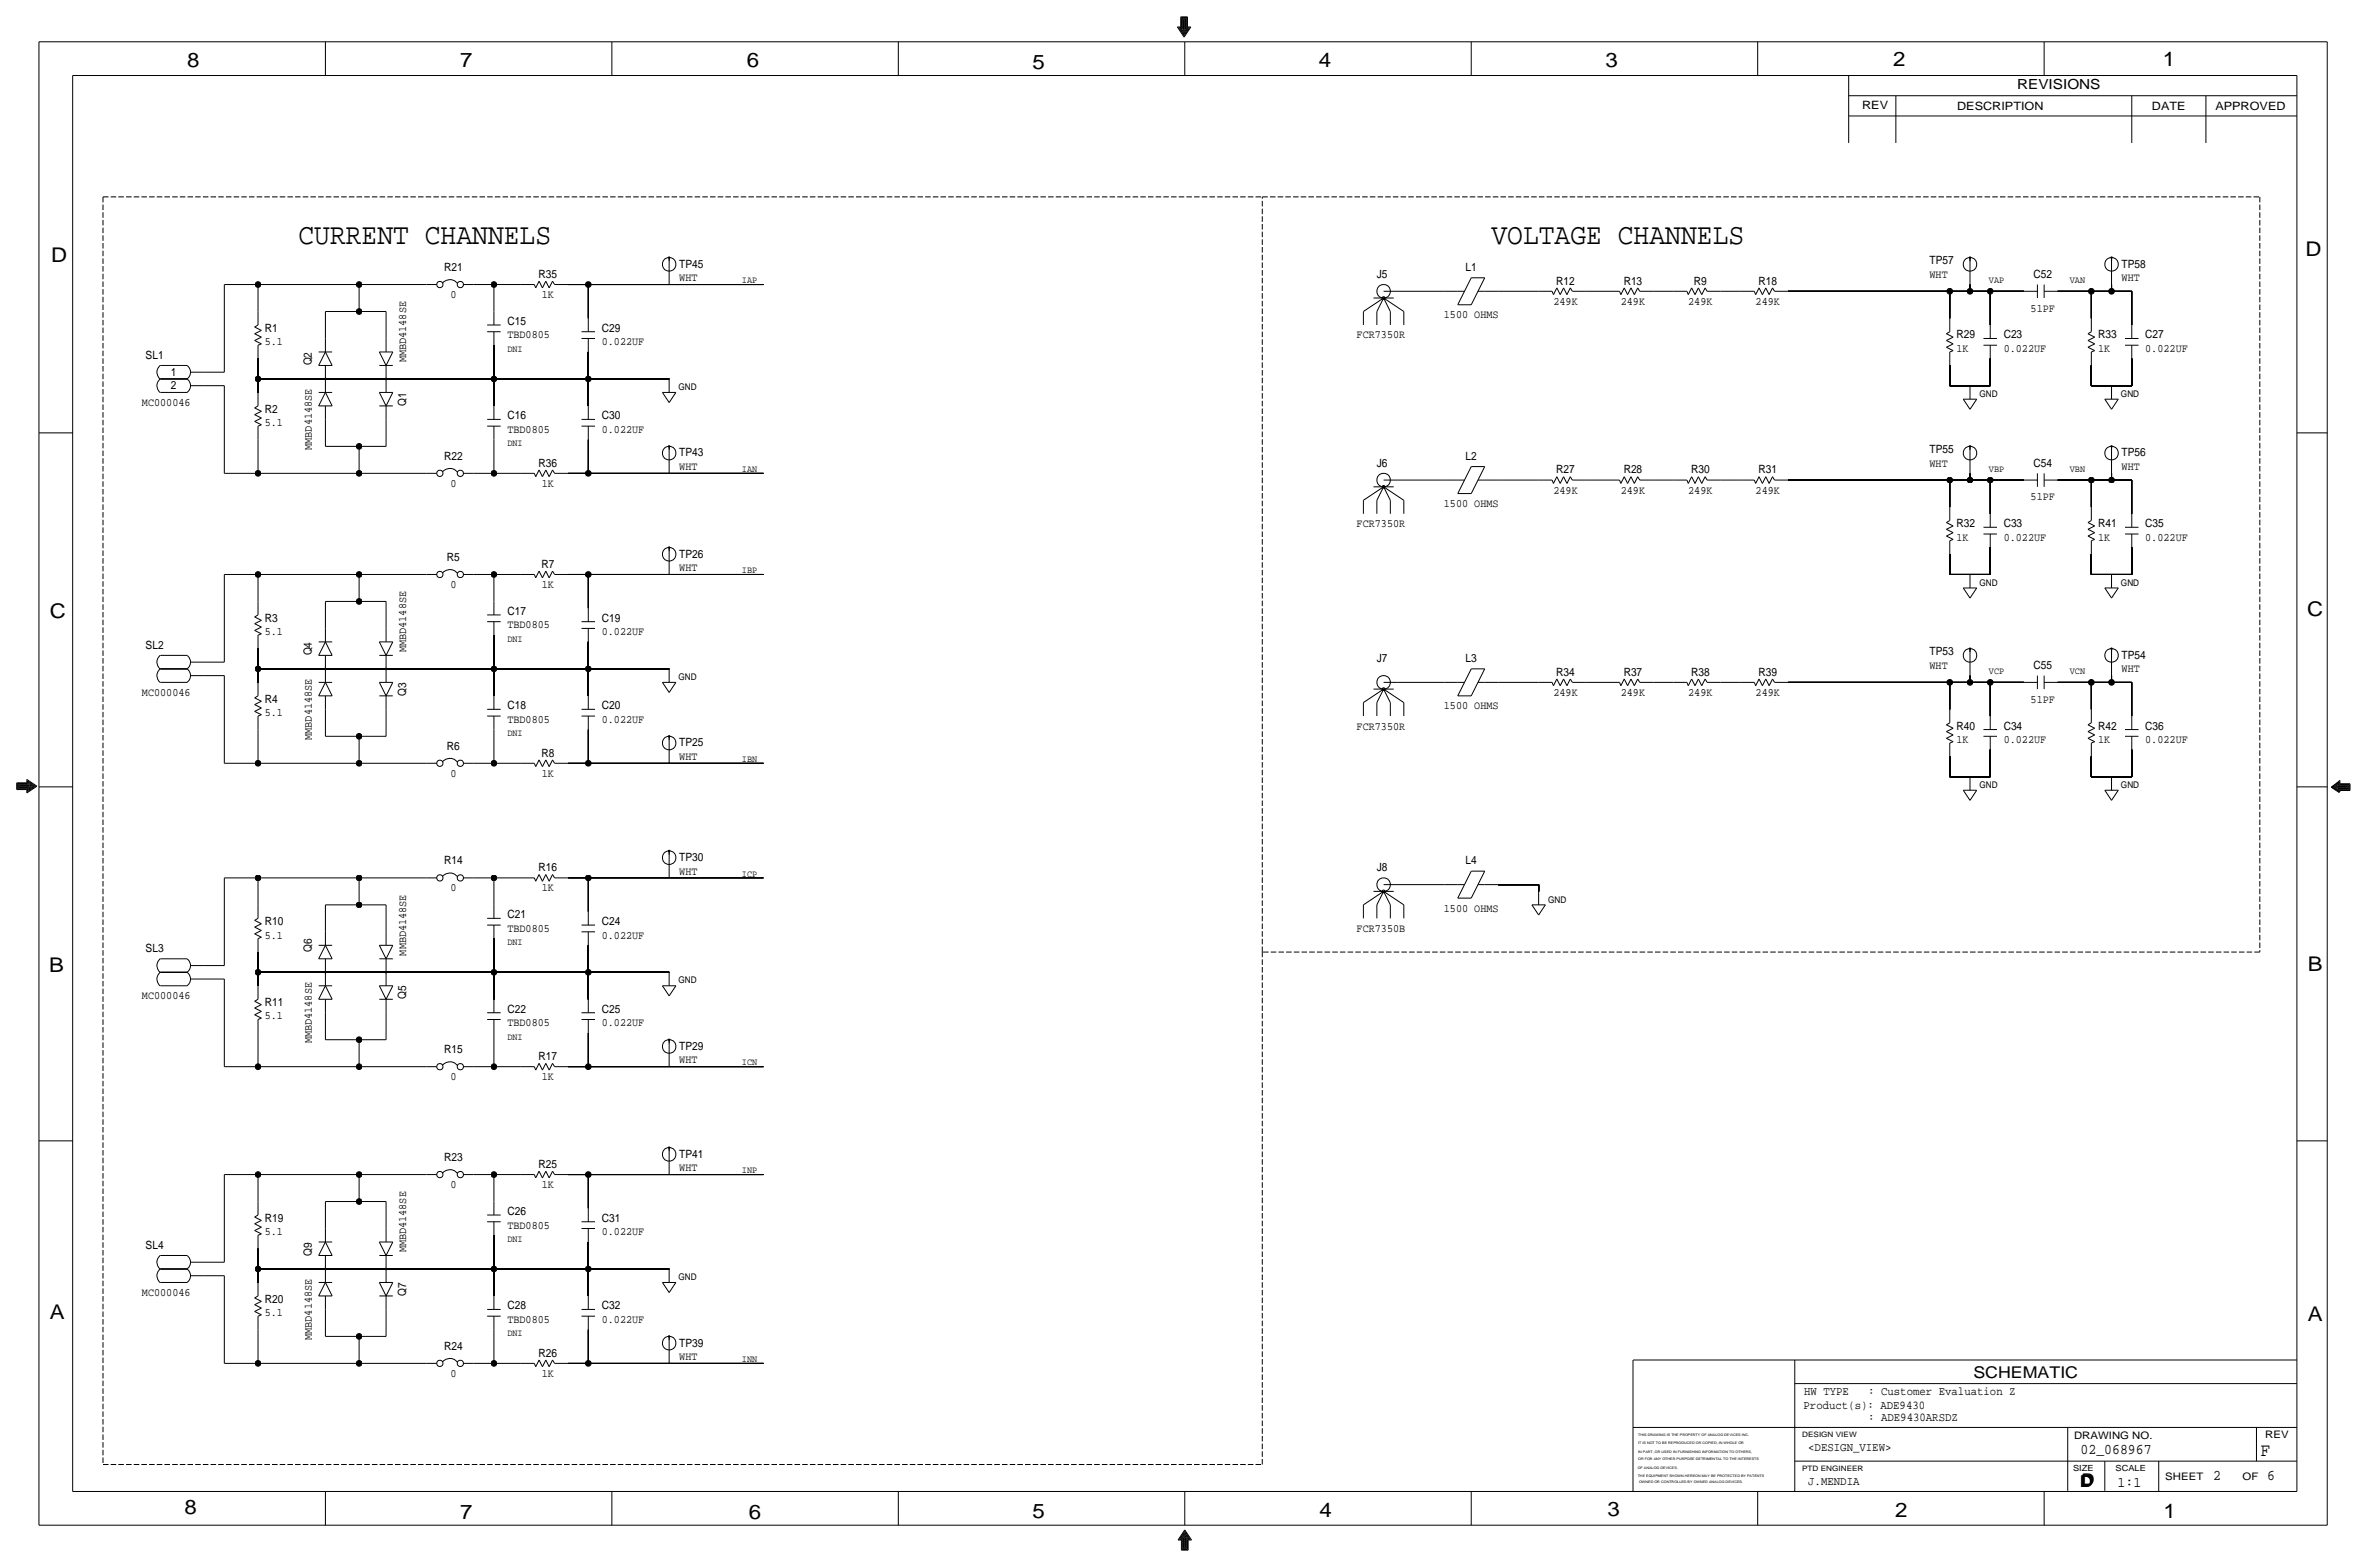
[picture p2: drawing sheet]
<svg xmlns="http://www.w3.org/2000/svg" width="892mm" height="590mm" viewBox="0 0 892 590" stroke-linecap="round" stroke-linejoin="round" font-family="sans-serif">
<defs><g id="words">
<g font-size="11.1">
<text x="112.5" y="91.9">CURRENT CHANNELS</text>
<text x="562.1" y="91.9">VOLTAGE CHANNELS</text>
</g>
<g font-size="7.6">
<text x="70.6" y="25.4">8</text>
<text x="173.4" y="25.4">7</text>
<text x="281.4" y="25.1">6</text>
<text x="389.1" y="26.2">5</text>
<text x="497" y="25.4">4</text>
<text x="605" y="25.1">3</text>
<text x="713.4" y="24.9">2</text>
<text x="815" y="24.9">1</text>
<text x="19.3" y="98.8">D</text>
<text x="868.9" y="96.5">D</text>
<text x="18.7" y="232.7">C</text>
<text x="869.4" y="232.2">C</text>
<text x="869.6" y="365.8">B</text>
<text x="18.5" y="366">B</text>
<text x="18.7" y="496.8">A</text>
<text x="869.6" y="497.6">A</text>
<text x="69.5" y="570.5">8</text>
<text x="173.4" y="572.3">7</text>
<text x="282.1" y="572.3">6</text>
<text x="389.1" y="571.8">5</text>
<text x="497.3" y="571.5">4</text>
<text x="605.7" y="571.2">3</text>
<text x="714.2" y="571.5">2</text>
<text x="815.3" y="572">1</text>
</g>
<text font-size="7" x="851.9" y="548.4">F</text>
<g font-size="6.1">
<text x="743.7" y="518.9">SCHEMATIC</text>
<text x="783.8" y="560.3">D</text>
<text x="784.3" y="559.8">D</text>
</g>
<g font-size="5.6">
<text x="784" y="547.9">02_068967</text>
<text x="834.1" y="557.5">2</text>
<text x="854.4" y="557.5">6</text>
<text x="798" y="560.1">1:1</text>
</g>
<text font-size="5.2" x="760.2" y="33.5">REVISIONS</text>
<g font-size="4.5">
<text x="679.9" y="525.5">HW TYPE</text>
<text x="704" y="525.5">: Customer Evaluation Z</text>
<text x="679.7" y="530.9">Product(s): ADE9430</text>
<text x="704" y="535.2">: ADE9430ARSDZ</text>
<text x="681.4" y="546.6">&lt;DESIGN_VIEW&gt;</text>
<text x="681.4" y="559.3">J.MENDIA</text>
</g>
<g font-size="4.3">
<text x="701.8" y="41.1">REV</text>
<text x="737.6" y="41.4">DESCRIPTION</text>
<text x="811" y="41.4">DATE</text>
<text x="834.8" y="41.4">APPROVED</text>
<text x="256" y="100.8">TP45</text>
<text x="727.2" y="99.6">TP57</text>
<text x="799.5" y="100.8">TP58</text>
<text x="167.4" y="102.1">R21</text>
<text x="202.9" y="104.6">R35</text>
<text x="256" y="105.9">WHT</text>
<text x="518.9" y="104.6">J5</text>
<text x="552.3" y="102.1">L1</text>
<text x="586.5" y="107.2">R12</text>
<text x="611.9" y="107.2">R13</text>
<text x="638.3" y="107.2">R9</text>
<text x="662.7" y="107.2">R18</text>
<text x="727.2" y="104.6">WHT</text>
<text x="766.3" y="104.6">C52</text>
<text x="799.5" y="105.9">WHT</text>
<text x="169.7" y="112.3">0</text>
<text x="204.2" y="112.3">1K</text>
<text x="544.1" y="119.9">1500 OHMS</text>
<text x="585.4" y="114.8">249K</text>
<text x="610.8" y="114.8">249K</text>
<text x="636.2" y="114.8">249K</text>
<text x="661.6" y="114.8">249K</text>
<text x="765.2" y="117.3">51PF</text>
<text x="99.8" y="125">R1</text>
<text x="191.2" y="122.4">C15</text>
<text x="226.8" y="125">C29</text>
<text x="99.8" y="130">5.1</text>
<text x="191.2" y="127.5">TBD0805</text>
<text x="226.8" y="130">0.022UF</text>
<text x="511.3" y="127.5">FCR7350R</text>
<text x="737.3" y="127.5">R29</text>
<text x="755.1" y="127.5">C23</text>
<text x="790.7" y="127.5">R33</text>
<text x="808.4" y="127.5">C27</text>
<text x="54.9" y="135.1">SL1</text>
<text x="117.6" y="137.7" transform="rotate(-90 117.6 137.7)">Q2</text>
<text x="153.1" y="136.4" transform="rotate(-90 153.1 136.4)">MMBD4148SE</text>
<text x="737.3" y="132.6">1K</text>
<text x="755.1" y="132.6">0.022UF</text>
<text x="790.7" y="132.6">1K</text>
<text x="808.4" y="132.6">0.022UF</text>
<text x="64.4" y="141.5">1</text>
<text x="64.4" y="146.6">2</text>
<text x="53.5" y="152.9">MC000046</text>
<text x="99.8" y="155.4">R2</text>
<text x="153.1" y="152.9" transform="rotate(-90 153.1 152.9)">Q1</text>
<text x="99.8" y="160.5">5.1</text>
<text x="191.2" y="158">C16</text>
<text x="226.8" y="158">C30</text>
<text x="191.2" y="163.1">TBD0805</text>
<text x="226.8" y="163.1">0.022UF</text>
<text x="117.6" y="169.5" transform="rotate(-90 117.6 169.5)">MMBD4148SE</text>
<text x="167.4" y="173.2">R22</text>
<text x="256" y="172">TP43</text>
<text x="552.3" y="173.2">L2</text>
<text x="727.2" y="170.7">TP55</text>
<text x="799.5" y="172">TP56</text>
<text x="202.9" y="175.8">R36</text>
<text x="256" y="177">WHT</text>
<text x="518.9" y="175.8">J6</text>
<text x="586.5" y="178.3">R27</text>
<text x="611.9" y="178.3">R28</text>
<text x="637.3" y="178.3">R30</text>
<text x="662.7" y="178.3">R31</text>
<text x="727.2" y="175.8">WHT</text>
<text x="766.3" y="175.8">C54</text>
<text x="799.5" y="177">WHT</text>
<text x="169.7" y="183.4">0</text>
<text x="204.2" y="183.4">1K</text>
<text x="585.4" y="185.9">249K</text>
<text x="610.8" y="185.9">249K</text>
<text x="636.2" y="185.9">249K</text>
<text x="661.6" y="185.9">249K</text>
<text x="544.1" y="191">1500 OHMS</text>
<text x="765.2" y="188.5">51PF</text>
<text x="511.3" y="198.6">FCR7350R</text>
<text x="737.3" y="203.7">1K</text>
<text x="737.3" y="198.6">R32</text>
<text x="755.1" y="203.7">0.022UF</text>
<text x="755.1" y="198.6">C33</text>
<text x="790.7" y="203.7">1K</text>
<text x="790.7" y="198.6">R41</text>
<text x="808.4" y="203.7">0.022UF</text>
<text x="808.4" y="198.6">C35</text>
<text x="168.4" y="211.3">R5</text>
<text x="204" y="213.9">R7</text>
<text x="256" y="215.1">WHT</text>
<text x="256" y="210.1">TP26</text>
<text x="169.7" y="221.5">0</text>
<text x="204.2" y="221.5">1K</text>
<text x="191.2" y="231.6">C17</text>
<text x="99.8" y="234.2">R3</text>
<text x="99.8" y="239.3">5.1</text>
<text x="191.2" y="236.7">TBD0805</text>
<text x="226.8" y="239.3">0.022UF</text>
<text x="226.8" y="234.2">C19</text>
<text x="54.9" y="244.3">SL2</text>
<text x="153.1" y="245.7" transform="rotate(-90 153.1 245.7)">MMBD4148SE</text>
<text x="117.6" y="246.9" transform="rotate(-90 117.6 246.9)">Q4</text>
<text x="518.9" y="249.4">J7</text>
<text x="552.3" y="249.4">L3</text>
<text x="727.2" y="252">WHT</text>
<text x="727.2" y="246.9">TP53</text>
<text x="766.3" y="252">C55</text>
<text x="799.5" y="248.2">TP54</text>
<text x="586.5" y="254.5">R34</text>
<text x="611.9" y="254.5">R37</text>
<text x="637.3" y="254.5">R38</text>
<text x="662.7" y="254.5">R39</text>
<text x="799.5" y="253.2">WHT</text>
<text x="53.5" y="262.1">MC000046</text>
<text x="153.1" y="262.1" transform="rotate(-90 153.1 262.1)">Q3</text>
<text x="585.4" y="262.1">249K</text>
<text x="610.8" y="262.1">249K</text>
<text x="636.2" y="262.1">249K</text>
<text x="661.6" y="262.1">249K</text>
<text x="99.8" y="264.7">R4</text>
<text x="99.8" y="269.7">5.1</text>
<text x="191.2" y="267.2">C18</text>
<text x="226.8" y="267.2">C20</text>
<text x="544.1" y="267.2">1500 OHMS</text>
<text x="765.2" y="264.7">51PF</text>
<text x="191.2" y="272.3">TBD0805</text>
<text x="226.8" y="272.3">0.022UF</text>
<text x="511.3" y="274.8">FCR7350R</text>
<text x="737.3" y="274.8">R40</text>
<text x="755.1" y="274.8">C34</text>
<text x="790.7" y="274.8">R42</text>
<text x="808.4" y="274.8">C36</text>
<text x="117.6" y="278.7" transform="rotate(-90 117.6 278.7)">MMBD4148SE</text>
<text x="256" y="281.2">TP25</text>
<text x="737.3" y="279.9">1K</text>
<text x="755.1" y="279.9">0.022UF</text>
<text x="790.7" y="279.9">1K</text>
<text x="808.4" y="279.9">0.022UF</text>
<text x="168.4" y="282.4">R6</text>
<text x="204" y="285">R8</text>
<text x="256" y="286.3">WHT</text>
<text x="169.7" y="292.6">0</text>
<text x="204.2" y="292.6">1K</text>
<text x="167.4" y="325.6">R14</text>
<text x="202.9" y="328.2">R16</text>
<text x="256" y="329.4">WHT</text>
<text x="256" y="324.4">TP30</text>
<text x="518.9" y="328.2">J8</text>
<text x="552.3" y="325.6">L4</text>
<text x="169.7" y="335.8">0</text>
<text x="204.2" y="335.8">1K</text>
<text x="191.2" y="345.9">C21</text>
<text x="544.1" y="343.4">1500 OHMS</text>
<text x="99.8" y="348.5">R10</text>
<text x="99.8" y="353.6">5.1</text>
<text x="191.2" y="351">TBD0805</text>
<text x="226.8" y="353.6">0.022UF</text>
<text x="226.8" y="348.5">C24</text>
<text x="511.3" y="351">FCR7350B</text>
<text x="54.9" y="358.6">SL3</text>
<text x="117.6" y="358.7" transform="rotate(-90 117.6 358.7)">Q6</text>
<text x="153.1" y="360" transform="rotate(-90 153.1 360)">MMBD4148SE</text>
<text x="53.5" y="376.4">MC000046</text>
<text x="153.1" y="376.4" transform="rotate(-90 153.1 376.4)">Q5</text>
<text x="99.8" y="379">R11</text>
<text x="191.2" y="381.5">C22</text>
<text x="226.8" y="381.5">C25</text>
<text x="99.8" y="384">5.1</text>
<text x="191.2" y="386.6">TBD0805</text>
<text x="226.8" y="386.6">0.022UF</text>
<text x="117.6" y="393" transform="rotate(-90 117.6 393)">MMBD4148SE</text>
<text x="256" y="395.5">TP29</text>
<text x="167.4" y="396.7">R15</text>
<text x="202.9" y="399.3">R17</text>
<text x="256" y="400.6">WHT</text>
<text x="169.7" y="406.9">0</text>
<text x="204.2" y="406.9">1K</text>
<text x="167.4" y="437.4">R23</text>
<text x="256" y="436.1">TP41</text>
<text x="202.9" y="439.9">R25</text>
<text x="256" y="441.2">WHT</text>
<text x="169.7" y="447.5">0</text>
<text x="204.2" y="447.5">1K</text>
<text x="99.8" y="460.2">R19</text>
<text x="191.2" y="457.7">C26</text>
<text x="226.8" y="460.2">C31</text>
<text x="99.8" y="465.3">5.1</text>
<text x="191.2" y="462.8">TBD0805</text>
<text x="226.8" y="465.3">0.022UF</text>
<text x="54.9" y="470.4">SL4</text>
<text x="117.6" y="473" transform="rotate(-90 117.6 473)">Q9</text>
<text x="153.1" y="471.7" transform="rotate(-90 153.1 471.7)">MMBD4148SE</text>
<text x="53.5" y="488.2">MC000046</text>
<text x="99.8" y="490.7">R20</text>
<text x="153.1" y="488.2" transform="rotate(-90 153.1 488.2)">Q7</text>
<text x="99.8" y="495.8">5.1</text>
<text x="191.2" y="493.3">C28</text>
<text x="226.8" y="493.3">C32</text>
<text x="191.2" y="498.3">TBD0805</text>
<text x="226.8" y="498.3">0.022UF</text>
<text x="117.6" y="504.7" transform="rotate(-90 117.6 504.7)">MMBD4148SE</text>
<text x="167.4" y="508.5">R24</text>
<text x="256" y="507.2">TP39</text>
<text x="202.9" y="511">R26</text>
<text x="256" y="512.3">WHT</text>
<text x="169.7" y="518.7">0</text>
<text x="204.2" y="518.7">1K</text>
</g>
<g font-size="3.9">
<text x="781.6" y="542.1">DRAWING NO.</text>
<text x="853.6" y="541.8">REV</text>
<text x="816" y="557.4">SHEET</text>
<text x="845.1" y="557.5">OF</text>
</g>
<g font-size="3.6">
<text x="279.6" y="106.7">IAP</text>
<text x="749.5" y="106.7">VAP</text>
<text x="780" y="106.7">VAN</text>
<text x="191.2" y="132.6">DNI</text>
<text x="191.2" y="168.1">DNI</text>
<text x="279.6" y="177.8">IAN</text>
<text x="749.5" y="177.8">VBP</text>
<text x="780" y="177.8">VBN</text>
<text x="279.6" y="215.9">IBP</text>
<text x="191.2" y="241.8">DNI</text>
<text x="749.5" y="254">VCP</text>
<text x="780" y="254">VCN</text>
<text x="191.2" y="277.4">DNI</text>
<text x="279.6" y="287">IBN</text>
<text x="279.6" y="330.2">ICP</text>
<text x="191.2" y="356.1">DNI</text>
<text x="191.2" y="391.7">DNI</text>
<text x="279.6" y="401.3">ICN</text>
<text x="279.6" y="442">INP</text>
<text x="191.2" y="467.9">DNI</text>
<text x="191.2" y="503.4">DNI</text>
<text x="279.6" y="513.1">INN</text>
</g>
<g font-size="3.5">
<text x="255.7" y="147">GND</text>
<text x="745.9" y="149.5">GND</text>
<text x="799.3" y="149.5">GND</text>
<text x="745.9" y="220.6">GND</text>
<text x="799.3" y="220.6">GND</text>
<text x="255.7" y="256.2">GND</text>
<text x="745.9" y="296.8">GND</text>
<text x="799.3" y="296.8">GND</text>
<text x="583.4" y="340">GND</text>
<text x="255.7" y="370.5">GND</text>
<text x="255.7" y="482.2">GND</text>
</g>
<g font-size="3.2">
<text x="781.3" y="554">SIZE</text>
<text x="797.3" y="554">SCALE</text>
</g>
<g font-size="2.8">
<text x="679.1" y="541.3">DESIGN VIEW</text>
<text x="679.1" y="554">PTD ENGINEER</text>
</g>
<g font-size="1.3">
<text x="617.3" y="543.9">IT IS NOT TO BE REPRODUCED OR COPIED, IN WHOLE OR</text>
<text x="617.3" y="541.1">THIS DRAWING IS THE PROPERTY OF ANALOG DEVICES INC.</text>
<text x="617.3" y="550">OR FOR ANY OTHER PURPOSE DETRIMENTAL TO THE INTERESTS</text>
<text x="617.3" y="547.2">IN PART, OR USED IN FURNISHING INFORMATION TO OTHERS,</text>
<text x="617.2" y="553.2">OF ANALOG DEVICES.</text>
<text x="617.2" y="556.3">THE EQUIPMENT SHOWN HEREON MAY BE PROTECTED BY PATENTS</text>
<text x="617.7" y="558.8">OWNED OR CONTROLLED BY OWNED ANALOG DEVICES.</text>
</g>
</g></defs>
<!-- layer: Nets -->
<g fill="none" stroke="#000" stroke-width=".38">
<path d="M84.5 107.2v33zM84.5 107.2h12.7zM97.2 107.2v10.1zM97.2 107.2h38.1zM122.6 117.3v10.2zM122.6 117.3h12.7zM135.3 107.2h25.4zM135.3 107.2v10.1zM135.3 117.3h10.2zM145.5 117.3v10.2zM178.5 107.2h7.6zM186.1 107.2v10.1z"/>
<path d="M186.1 107.2h10.2zM214.1 107.2h7.6zM221.7 107.2v12.7zM221.7 107.2h30.5zM252.2 107.2h35.5zM526.5 109.7h17.8zM564.6 109.7h15.2zM597.6 109.7h7.6zM623 109.7h7.6zM648.4 109.7h7.6zM673.8 109.7h61zM734.8 109.7v10.2z"/>
<path d="M734.8 109.7h7.6zM742.4 107.2v2.5zM742.4 109.7h7.6zM750 109.7v12.7zM750 109.7h12.7zM775.4 109.7h12.7zM788.1 109.7v10.2zM788.1 109.7h7.6zM795.7 107.2v2.5zM795.7 109.7h7.7zM803.4 109.7v12.7zM97.2 135.1v7.6z"/>
<path d="M186.1 130v12.7zM221.7 132.6v10.1zM734.8 137.7v7.6zM750 135.1v10.2zM788.1 137.7v7.6zM803.4 135.1v10.2zM76.9 140.2h7.6zM76.9 145.3h7.6zM84.5 145.3v33zM97.2 142.7v5.1zM97.2 142.7h30.5zM122.6 158v10.1z"/>
<path d="M127.7 142.7h12.7zM140.4 142.7h45.7zM145.5 158v10.1zM186.1 142.7v10.2zM186.1 142.7h35.6zM221.7 142.7v10.2zM221.7 142.7h30.5zM734.8 145.3h7.6zM742.4 145.3h7.6zM788.1 145.3h7.6zM795.7 145.3h7.7zM84.5 178.3h12.7z"/>
<path d="M97.2 165.6v12.7zM97.2 178.3h38.1zM122.6 168.1h12.7zM135.3 178.3h25.4zM135.3 168.1v10.2zM135.3 168.1h10.2zM178.5 178.3h7.6zM186.1 178.3h10.2zM186.1 165.6v12.7zM214.1 178.3h7.6zM221.7 165.6v12.7zM221.7 178.3h30.5z"/>
<path d="M252.2 178.3h35.5zM742.4 178.3v2.5zM795.7 178.3v2.5zM526.5 180.8h17.8zM564.6 180.8h15.2zM597.6 180.8h7.6zM623 180.8h7.6zM648.4 180.8h7.6zM673.8 180.8h61zM734.8 180.8v10.2zM734.8 180.8h7.6zM742.4 180.8h7.6z"/>
<path d="M750 180.8v12.7zM750 180.8h12.7zM775.4 180.8h12.7zM788.1 180.8v10.2zM788.1 180.8h7.6zM795.7 180.8h7.7zM803.4 180.8v12.7zM84.5 216.4v33zM84.5 216.4h12.7zM97.2 216.4v10.2zM97.2 216.4h38.1zM135.3 216.4h25.4z"/>
<path d="M135.3 216.4v10.2zM178.5 216.4h7.6zM186.1 216.4v10.2zM186.1 216.4h10.2zM214.1 216.4h7.6zM221.7 216.4v12.7zM221.7 216.4h30.5zM252.2 216.4h35.5zM734.8 216.4h7.6zM734.8 208.8v7.6zM742.4 216.4h7.6zM750 206.2v10.2z"/>
<path d="M788.1 216.4h7.6zM788.1 208.8v7.6zM795.7 216.4h7.7zM803.4 206.2v10.2zM122.6 226.6v10.1zM122.6 226.6h12.7zM135.3 226.6h10.2zM145.5 226.6v10.1zM186.1 239.3v12.7zM76.9 249.4h7.6zM76.9 254.5h7.6zM84.5 254.5v33z"/>
<path d="M97.2 252v5zM97.2 244.3v7.7zM97.2 252h30.5zM127.7 252h12.7zM140.4 252h45.7zM186.1 252v10.1zM186.1 252h35.6zM221.7 241.8v10.2zM221.7 252v10.1zM221.7 252h30.5zM526.5 257h17.8zM564.6 257h15.2z"/>
<path d="M597.6 257h7.6zM623 257h7.6zM648.4 257h7.6zM673.8 257h61zM734.8 257v10.2zM734.8 257h7.6zM742.4 254.5v2.5zM742.4 257h7.6zM750 257v12.7zM750 257h12.7zM775.4 257h12.7zM788.1 257v10.2z"/>
<path d="M788.1 257h7.6zM795.7 254.5v2.5zM795.7 257h7.7zM803.4 257v12.7zM97.2 274.8v12.7zM122.6 267.2v10.2zM122.6 277.4h12.7zM135.3 277.4v10.1zM135.3 277.4h10.2zM145.5 267.2v10.2zM186.1 274.8v12.7zM221.7 274.8v12.7z"/>
<path d="M84.5 287.5h12.7zM97.2 287.5h38.1zM135.3 287.5h25.4zM178.5 287.5h7.6zM186.1 287.5h10.2zM214.1 287.5h7.6zM221.7 287.5h30.5zM252.2 287.5h35.5zM734.8 292.6h7.6zM734.8 285v7.6zM742.4 292.6h7.6zM750 282.4v10.2z"/>
<path d="M788.1 292.6h7.6zM788.1 285v7.6zM795.7 292.6h7.7zM803.4 282.4v10.2zM84.5 330.7v33zM84.5 330.7h12.7zM97.2 330.7v10.2zM97.2 330.7h38.1zM135.3 330.7h25.4zM135.3 330.7v10.2zM178.5 330.7h7.6zM186.1 330.7v10.2z"/>
<path d="M186.1 330.7h10.2zM214.1 330.7h7.6zM221.7 330.7v12.7zM221.7 330.7h30.5zM252.2 330.7h35.5zM526.5 333.2h17.8zM564.6 333.2h15.2zM579.8 333.2v2.6zM97.2 358.6v7.7zM122.6 340.9v10.1zM122.6 340.9h12.7zM135.3 340.9h10.2z"/>
<path d="M145.5 340.9v10.1zM186.1 353.6v12.7zM221.7 356.1v10.2zM76.9 363.7h7.6zM76.9 368.8h7.6zM84.5 368.8v33zM97.2 366.3v5zM97.2 366.3h30.5zM127.7 366.3h12.7zM140.4 366.3h45.7zM186.1 366.3v10.1zM186.1 366.3h35.6z"/>
<path d="M221.7 366.3v10.1zM221.7 366.3h30.5zM97.2 389.1v12.7zM122.6 381.5v10.2zM122.6 391.7h12.7zM135.3 391.7v10.1zM135.3 391.7h10.2zM145.5 381.5v10.2zM186.1 389.1v12.7zM221.7 389.1v12.7zM84.5 401.8h12.7zM97.2 401.8h38.1z"/>
<path d="M135.3 401.8h25.4zM178.5 401.8h7.6zM186.1 401.8h10.2zM214.1 401.8h7.6zM221.7 401.8h30.5zM252.2 401.8h35.5zM84.5 442.5v33zM84.5 442.5h12.7zM97.2 442.5v10.1zM97.2 442.5h38.1zM122.6 452.6v10.2zM122.6 452.6h12.7z"/>
<path d="M135.3 442.5h25.4zM135.3 442.5v10.1zM135.3 452.6h10.2zM145.5 452.6v10.2zM178.5 442.5h7.6zM186.1 442.5v10.1zM186.1 442.5h10.2zM214.1 442.5h7.6zM221.7 442.5v12.7zM221.7 442.5h30.5zM252.2 442.5h35.5zM76.9 475.5h7.6z"/>
<path d="M97.2 478v5.1zM97.2 478h30.5zM97.2 470.4v7.6zM127.7 478h12.7zM140.4 478h45.7zM186.1 478v10.2zM186.1 478h35.6zM186.1 465.3v12.7zM221.7 478v10.2zM221.7 467.9v10.1zM221.7 478h30.5zM76.9 480.6h7.6z"/>
<path d="M84.5 480.6v33zM122.6 493.3v10.1zM145.5 493.3v10.1zM84.5 513.6h12.7zM97.2 500.9v12.7zM97.2 513.6h38.1zM122.6 503.4h12.7zM135.3 513.6h25.4zM135.3 503.4v10.2zM135.3 503.4h10.2zM178.5 513.6h7.6zM186.1 500.9v12.7z"/>
<path d="M186.1 513.6h10.2zM214.1 513.6h7.6zM221.7 500.9v12.7zM221.7 513.6h30.5zM252.2 513.6h35.5z"/>
</g>
<path d="M38.8 74.2h436.9M38.8 74.2v477.5M475.7 74.2h375.9M851.6 74.2v284.4M475.7 358.6v-284.4M851.6 358.6h-375.9M38.8 551.7h436.9M475.7 551.7v-193.1" fill="none" stroke="#000" stroke-width=".38" stroke-dasharray="2.1 .8" stroke-linecap="butt"/>
<g fill="#000" stroke="#000" stroke-width=".38">
<circle cx="97.2" cy="107.2" r="1.07"/>
<circle cx="135.3" cy="107.2" r="1.07"/>
<circle cx="135.3" cy="117.3" r="1.07"/>
<circle cx="186.1" cy="107.2" r="1.07"/>
<circle cx="221.7" cy="107.2" r="1.07"/>
<circle cx="734.8" cy="109.7" r="1.07"/>
<circle cx="742.4" cy="109.7" r="1.07"/>
<circle cx="750" cy="109.7" r="1.07"/>
<circle cx="788.1" cy="109.7" r="1.07"/>
<circle cx="795.7" cy="109.7" r="1.07"/>
<circle cx="97.2" cy="142.7" r="1.07"/>
<circle cx="186.1" cy="142.7" r="1.07"/>
<circle cx="221.7" cy="142.7" r="1.07"/>
<circle cx="97.2" cy="178.3" r="1.07"/>
<circle cx="135.3" cy="178.3" r="1.07"/>
<circle cx="135.3" cy="168.1" r="1.07"/>
<circle cx="186.1" cy="178.3" r="1.07"/>
<circle cx="221.7" cy="178.3" r="1.07"/>
<circle cx="734.8" cy="180.8" r="1.07"/>
<circle cx="742.4" cy="180.8" r="1.07"/>
<circle cx="750" cy="180.8" r="1.07"/>
<circle cx="788.1" cy="180.8" r="1.07"/>
<circle cx="795.7" cy="180.8" r="1.07"/>
<circle cx="97.2" cy="216.4" r="1.07"/>
<circle cx="135.3" cy="216.4" r="1.07"/>
<circle cx="186.1" cy="216.4" r="1.07"/>
<circle cx="221.7" cy="216.4" r="1.07"/>
<circle cx="135.3" cy="226.6" r="1.07"/>
<circle cx="97.2" cy="252" r="1.07"/>
<circle cx="186.1" cy="252" r="1.07"/>
<circle cx="221.7" cy="252" r="1.07"/>
<circle cx="734.8" cy="257" r="1.07"/>
<circle cx="742.4" cy="257" r="1.07"/>
<circle cx="750" cy="257" r="1.07"/>
<circle cx="788.1" cy="257" r="1.07"/>
<circle cx="795.7" cy="257" r="1.07"/>
<circle cx="135.3" cy="277.4" r="1.07"/>
<circle cx="97.2" cy="287.5" r="1.07"/>
<circle cx="135.3" cy="287.5" r="1.07"/>
<circle cx="186.1" cy="287.5" r="1.07"/>
<circle cx="221.7" cy="287.5" r="1.07"/>
<circle cx="97.2" cy="330.7" r="1.07"/>
<circle cx="135.3" cy="330.7" r="1.07"/>
<circle cx="186.1" cy="330.7" r="1.07"/>
<circle cx="221.7" cy="330.7" r="1.07"/>
<circle cx="135.3" cy="340.9" r="1.07"/>
<circle cx="97.2" cy="366.3" r="1.07"/>
<circle cx="186.1" cy="366.3" r="1.07"/>
<circle cx="221.7" cy="366.3" r="1.07"/>
<circle cx="135.3" cy="391.7" r="1.07"/>
<circle cx="97.2" cy="401.8" r="1.07"/>
<circle cx="135.3" cy="401.8" r="1.07"/>
<circle cx="186.1" cy="401.8" r="1.07"/>
<circle cx="221.7" cy="401.8" r="1.07"/>
<circle cx="97.2" cy="442.5" r="1.07"/>
<circle cx="135.3" cy="452.6" r="1.07"/>
<circle cx="135.3" cy="442.5" r="1.07"/>
<circle cx="186.1" cy="442.5" r="1.07"/>
<circle cx="221.7" cy="442.5" r="1.07"/>
<circle cx="97.2" cy="478" r="1.07"/>
<circle cx="186.1" cy="478" r="1.07"/>
<circle cx="221.7" cy="478" r="1.07"/>
<circle cx="97.2" cy="513.6" r="1.07"/>
<circle cx="135.3" cy="513.6" r="1.07"/>
<circle cx="135.3" cy="503.4" r="1.07"/>
<circle cx="186.1" cy="513.6" r="1.07"/>
<circle cx="221.7" cy="513.6" r="1.07"/>
</g>
<!-- layer: Components -->
<g fill="none" stroke="#000" stroke-width=".38">
<path d="M252.2 97v10.2zM252.2 97v1.3zM742.4 97v10.2zM742.4 97v1.3zM795.7 97v10.2zM795.7 97v1.3zM97.2 117.3v5.1zM160.7 107.2h3.9zM166.7 106.7a3.6 3.6 0 0 1 5.7 0M174.7 107.2h3.8zM186.1 117.3v5.1zM196.3 107.2h5.1z"/>
<path d="M201.4 107.2l.5 1.3zM203.1 105.9l1.3 2.6zM203.1 105.9l-1.2 2.6zM205.7 105.9l1.3 2.6zM205.7 105.9l-1.3 2.6zM208.2 105.9l.8 1.3zM208.2 105.9l-1.2 2.6zM209 107.2h5.1zM221.7 119.9v5.1zM513.8 117.3v5.1zM513.8 117.3l7.6-5zM517.6 112.3h7.6z"/>
<path d="M518.9 117.3v5.1zM521.4 109.7h5.1zM521.4 112.3l2.6 5zM521.4 112.3l7.6 5zM521.4 112.3l-2.5 5zM524 117.3v5.1zM529 117.3v5.1zM544.3 109.7h5.1zM549.4 109.7h2.5zM549.4 114.8h5zM554.4 104.6l-5 10.2zM554.4 104.6h5.1z"/>
<path d="M557 109.7h2.5zM559.5 109.7h5.1zM559.5 104.6l-5.1 10.2zM579.8 109.7h5.1zM584.9 109.7l.5 1.3zM586.7 108.5l1.3 2.5zM586.7 108.5l-1.3 2.5zM589.2 108.5l1.3 2.5zM589.2 108.5l-1.2 2.5zM591.8 108.5l.7 1.2zM591.8 108.5l-1.3 2.5zM592.5 109.7h5.1z"/>
<path d="M605.2 109.7h5.1zM610.3 109.7l.5 1.3zM612.1 108.5l1.3 2.5zM612.1 108.5l-1.3 2.5zM614.6 108.5l1.3 2.5zM614.6 108.5l-1.2 2.5zM617.2 108.5l.7 1.2zM617.2 108.5l-1.3 2.5zM617.9 109.7h5.1zM630.6 109.7h5.1zM635.7 109.7l.5 1.3zM637.5 108.5l1.3 2.5z"/>
<path d="M637.5 108.5l-1.3 2.5zM640 108.5l1.3 2.5zM640 108.5l-1.2 2.5zM642.6 108.5l.7 1.2zM642.6 108.5l-1.3 2.5zM643.3 109.7h5.1zM656 109.7h5.1zM661.1 109.7l.5 1.3zM662.9 108.5l1.3 2.5zM662.9 108.5l-1.3 2.5zM665.4 108.5l1.3 2.5zM665.4 108.5l-1.2 2.5z"/>
<path d="M668 108.5l.7 1.2zM668 108.5l-1.3 2.5zM668.7 109.7h5.1zM734.8 119.9v5.1zM762.7 109.7h5.1zM767.8 107.2v5.1zM770.3 109.7h5.1zM770.3 107.2v5.1zM788.1 119.9v5.1zM60.4 137.7a3.3 3.3 0 0 0 0 5.1M60.4 137.7h10.2zM70.5 137.7a3.1 3.1 0 0 1 0 5"/>
<path d="M96 123.2l1.2-.8zM96 123.2l2.5 1.3zM96 125.7l2.5-1.2zM96 125.7l2.5 1.3zM96 128.3l2.5-1.3zM96 128.3l2.5 1.2zM97.2 130v5.1zM97.2 130l1.3-.5zM120.1 137.7h5.1zM120.1 132.6h5.1zM122.6 132.6l-2.5 5.1zM122.6 127.5v5.1z"/>
<path d="M122.6 132.6l2.6 5.1zM122.6 137.7v10.1zM143 137.7h5zM143 132.6h5zM143 132.6l2.5 5.1zM145.5 127.5v5zM145.5 137.7v10.1zM148 132.6l-2.5 5.1zM183.6 122.4h5.1zM183.6 125h5.1zM186.1 125v5zM219.2 125h5z"/>
<path d="M219.2 127.5h5zM221.7 127.5v5.1zM733.5 125.7l1.3-.7zM733.5 125.7l2.5 1.3zM733.5 128.3l2.5-1.3zM733.5 128.3l2.5 1.2zM733.5 130.8l2.5-1.3zM733.5 130.8l2.5 1.3zM734.8 132.6v5.1zM734.8 132.6l1.2-.5zM747.5 127.5h5.1zM747.5 130h5.1z"/>
<path d="M750 130v5.1zM750 122.4v5.1zM786.8 125.7l1.3-.7zM786.8 125.7l2.6 1.3zM786.8 128.3l2.6-1.3zM786.8 128.3l2.6 1.2zM786.8 130.8l2.6-1.3zM786.8 130.8l2.6 1.3zM788.1 132.6v5.1zM788.1 132.6l1.3-.5zM800.8 127.5h5.1zM800.8 130h5.1z"/>
<path d="M803.4 130v5.1zM803.4 122.4v5.1zM60.4 142.7a3.3 3.3 0 0 0 0 5.2M60.4 142.7h10.2zM60.4 147.8h10.2zM70.5 142.8a3.1 3.1 0 0 1 0 5M71.8 145.3h5.1zM71.8 140.2h5.1zM96 153.7l1.2-.8zM96 153.7l2.5 1.2zM96 156.2l2.5-1.3zM96 156.2l2.5 1.3z"/>
<path d="M96 158.7l2.5-1.2zM96 158.7l2.5 1.3zM97.2 147.8v5.1zM120.1 147.8h5.1zM120.1 152.9h5.1zM122.6 153v5zM122.6 142.7h5.1zM122.6 147.8l-2.5 5.1zM122.6 147.8l2.6 5.1zM140.4 142.7h5.1zM143 147.8l2.5 5.1zM143 147.8h5z"/>
<path d="M143 152.9h5zM145.5 152.9v5.1zM148 147.8l-2.5 5.1zM183.6 158h5.1zM186.1 152.9v5.1zM219.2 158h5zM221.7 152.9v5.1zM249.6 147.8l2.6 3.8zM249.6 147.8h5.1zM252.2 142.7v5.1zM254.7 147.8l-2.5 3.8zM739.9 150.4l2.5 3.8z"/>
<path d="M739.9 150.4h5zM742.4 145.3v5.1zM744.9 150.4l-2.5 3.8zM793.2 150.4l2.5 3.8zM793.2 150.4h5.1zM795.7 145.3v5.1zM798.3 150.4l-2.6 3.8zM97.2 160.5v5.1zM97.2 160.5l1.3-.5zM160.7 178.3h3.9zM166.7 177.8a3.6 3.6 0 0 1 5.7 .1M174.7 178.3h3.8z"/>
<path d="M183.6 160.5h5.1zM186.1 160.5v5.1zM196.3 178.3h5.1zM201.4 178.3l.5 1.3zM203.1 177l1.3 2.6zM203.1 177l-1.2 2.6zM205.7 177l1.3 2.6zM205.7 177l-1.3 2.6zM208.2 177l.8 1.3zM208.2 177l-1.2 2.6zM209 178.3h5.1zM219.2 160.5h5z"/>
<path d="M221.7 160.5v5.1zM252.2 168.1v10.2zM252.2 168.1v1.4zM554.4 175.8l-5 10.1zM554.4 175.8h5.1zM559.5 175.8l-5.1 10.1zM586.7 179.6l1.3 2.5zM586.7 179.6l-1.3 2.5zM589.2 179.6l1.3 2.5zM589.2 179.6l-1.2 2.5zM591.8 179.6l.7 1.2zM591.8 179.6l-1.3 2.5z"/>
<path d="M612.1 179.6l1.3 2.5zM612.1 179.6l-1.3 2.5zM614.6 179.6l1.3 2.5zM614.6 179.6l-1.2 2.5zM617.2 179.6l.7 1.2zM617.2 179.6l-1.3 2.5zM637.5 179.6l1.3 2.5zM637.5 179.6l-1.3 2.5zM640 179.6l1.3 2.5zM640 179.6l-1.2 2.5zM642.6 179.6l.7 1.2zM642.6 179.6l-1.3 2.5z"/>
<path d="M662.9 179.6l1.3 2.5zM662.9 179.6l-1.3 2.5zM665.4 179.6l1.3 2.5zM665.4 179.6l-1.2 2.5zM668 179.6l.7 1.2zM668 179.6l-1.3 2.5zM742.4 168.1v10.2zM742.4 168.1v1.4zM767.8 178.3v5.1zM770.3 178.3v5.1zM795.7 168.1v10.2zM795.7 168.1v1.4z"/>
<path d="M513.8 188.5v5zM513.8 188.5l7.6-5.1zM517.6 183.4h7.6zM518.9 188.5v5zM521.4 180.8h5.1zM521.4 183.4l2.6 5.1zM521.4 183.4l7.6 5.1zM521.4 183.4l-2.5 5.1zM524 188.5v5zM529 188.5v5zM544.3 180.8h5.1zM549.4 180.8h2.5z"/>
<path d="M549.4 185.9h5zM557 180.8h2.5zM559.5 180.8h5.1zM579.8 180.8h5.1zM584.9 180.8l.5 1.3zM592.5 180.8h5.1zM605.2 180.8h5.1zM610.3 180.8l.5 1.3zM617.9 180.8h5.1zM630.6 180.8h5.1zM635.7 180.8l.5 1.3zM643.3 180.8h5.1z"/>
<path d="M656 180.8h5.1zM661.1 180.8l.5 1.3zM668.7 180.8h5.1zM733.5 196.8l1.3-.7zM733.5 196.8l2.5 1.3zM733.5 199.4l2.5-1.3zM733.5 199.4l2.5 1.3zM734.8 191v5.1zM747.5 198.6h5.1zM750 193.5v5.1zM762.7 180.8h5.1zM770.3 180.8h5.1z"/>
<path d="M786.8 196.8l1.3-.7zM786.8 196.8l2.6 1.3zM786.8 199.4l2.6-1.3zM786.8 199.4l2.6 1.3zM788.1 191v5.1zM800.8 198.6h5.1zM803.4 193.5v5.1zM160.7 216.4h3.9zM166.7 215.9a3.6 3.6 0 0 1 5.7 .1M174.7 216.4h3.8zM196.3 216.4h5.1zM201.4 216.4l.5 1.3z"/>
<path d="M203.1 215.1l1.3 2.6zM203.1 215.1l-1.2 2.6zM205.7 215.1l1.3 2.6zM205.7 215.1l-1.3 2.6zM208.2 215.1l.8 1.3zM208.2 215.1l-1.2 2.6zM209 216.4h5.1zM252.2 206.2v10.2zM252.2 206.2v1.4zM733.5 201.9l2.5-1.2zM733.5 201.9l2.5 1.3zM734.8 203.7v5.1z"/>
<path d="M734.8 203.7l1.2-.5zM742.4 216.4v5.1zM747.5 201.2h5.1zM750 201.2v5zM786.8 201.9l2.6-1.2zM786.8 201.9l2.6 1.3zM788.1 203.7v5.1zM788.1 203.7l1.3-.5zM795.7 216.4v5.1zM800.8 201.2h5.1zM803.4 201.2v5zM96 232.4l1.2-.8z"/>
<path d="M96 232.4l2.5 1.3zM96 234.9l2.5-1.2zM96 234.9l2.5 1.3zM96 237.5l2.5-1.3zM96 237.5l2.5 1.3zM97.2 239.3v5zM97.2 226.6v5zM97.2 239.3l1.3-.5zM122.6 236.7v5.1zM145.5 236.7v5.1zM183.6 231.6h5.1zM183.6 234.2h5.1z"/>
<path d="M186.1 234.2v5.1zM186.1 226.6v5zM219.2 234.2h5zM219.2 236.7h5zM221.7 236.7v5.1zM221.7 229.1v5.1zM739.9 221.5l2.5 3.8zM739.9 221.5h5zM744.9 221.5l-2.5 3.8zM793.2 221.5l2.5 3.8zM793.2 221.5h5.1zM798.3 221.5l-2.6 3.8z"/>
<path d="M60.4 252a3.3 3.3 0 0 0 0 5.1M60.4 246.9a3.3 3.3 0 0 0 0 5.1M60.4 252h10.2zM60.4 257h10.2zM60.4 246.9h10.2zM70.5 252a3.1 3.1 0 0 1 0 5M70.5 246.9a3.1 3.1 0 0 1 0 5.1M71.8 254.5h5.1zM71.8 249.4h5.1zM97.2 257v5.1zM120.1 246.9h5.1zM120.1 241.8h5.1z"/>
<path d="M120.1 257h5.1zM122.6 241.8l-2.5 5.1zM122.6 241.8l2.6 5.1zM122.6 252h5.1zM122.6 257l-2.5 5.1zM122.6 257l2.6 5.1zM122.6 246.9v10.1zM140.4 252h5.1zM143 257l2.5 5.1zM143 257h5zM143 246.9h5zM143 241.8h5z"/>
<path d="M143 241.8l2.5 5.1zM145.5 246.9v10.1zM148 257l-2.5 5.1zM148 241.8l-2.5 5.1zM249.6 257l2.6 3.9zM249.6 257h5.1zM252.2 252v5zM254.7 257l-2.5 3.9zM517.6 259.6h7.6zM521.4 257h5.1zM521.4 259.6l2.6 5.1zM521.4 259.6l7.6 5.1z"/>
<path d="M521.4 259.6l-2.5 5.1zM544.3 257h5.1zM549.4 257h2.5zM554.4 252l-5 10.1zM554.4 252h5.1zM557 257h2.5zM559.5 257h5.1zM559.5 252l-5.1 10.1zM579.8 257h5.1zM584.9 257l.5 1.3zM586.7 255.8l1.3 2.5zM586.7 255.8l-1.3 2.5z"/>
<path d="M589.2 255.8l1.3 2.5zM589.2 255.8l-1.2 2.5zM591.8 255.8l.7 1.2zM591.8 255.8l-1.3 2.5zM592.5 257h5.1zM605.2 257h5.1zM610.3 257l.5 1.3zM612.1 255.8l1.3 2.5zM612.1 255.8l-1.3 2.5zM614.6 255.8l1.3 2.5zM614.6 255.8l-1.2 2.5zM617.2 255.8l.7 1.2z"/>
<path d="M617.2 255.8l-1.3 2.5zM617.9 257h5.1zM630.6 257h5.1zM635.7 257l.5 1.3zM637.5 255.8l1.3 2.5zM637.5 255.8l-1.3 2.5zM640 255.8l1.3 2.5zM640 255.8l-1.2 2.5zM642.6 255.8l.7 1.2zM642.6 255.8l-1.3 2.5zM643.3 257h5.1zM656 257h5.1z"/>
<path d="M661.1 257l.5 1.3zM662.9 255.8l1.3 2.5zM662.9 255.8l-1.3 2.5zM665.4 255.8l1.3 2.5zM665.4 255.8l-1.2 2.5zM668 255.8l.7 1.2zM668 255.8l-1.3 2.5zM668.7 257h5.1zM742.4 244.3v10.2zM742.4 244.3v1.4zM762.7 257h5.1zM767.8 254.5v5.1z"/>
<path d="M770.3 257h5.1zM770.3 254.5v5.1zM795.7 244.3v10.2zM795.7 244.3v1.4zM96 262.9l1.2-.8zM96 262.9l2.5 1.3zM96 265.4l2.5-1.2zM96 265.4l2.5 1.3zM96 268l2.5-1.3zM96 268l2.5 1.2zM97.2 269.7v5.1zM97.2 269.7l1.3-.5z"/>
<path d="M120.1 262.1h5.1zM122.6 262.2v5zM143 262.1h5zM145.5 262.1v5.1zM183.6 267.2h5.1zM183.6 269.7h5.1zM186.1 269.7v5.1zM186.1 262.1v5.1zM219.2 267.2h5zM219.2 269.7h5zM221.7 269.7v5.1zM221.7 262.1v5.1z"/>
<path d="M252.2 277.4v10.1zM252.2 277.4v1.3zM513.8 264.7v5zM513.8 264.7l7.6-5.1zM518.9 264.7v5zM524 264.7v5zM529 264.7v5zM549.4 262.1h5zM733.5 273l1.3-.7zM733.5 273l2.5 1.3zM733.5 275.6l2.5-1.3zM733.5 275.6l2.5 1.3z"/>
<path d="M733.5 278.1l2.5-1.2zM733.5 278.1l2.5 1.3zM734.8 279.9v5.1zM734.8 267.2v5.1zM734.8 279.9l1.2-.5zM747.5 274.8h5.1zM747.5 277.4h5.1zM750 277.4v5zM750 269.7v5.1zM786.8 273l1.3-.7zM786.8 273l2.6 1.3zM786.8 275.6l2.6-1.3z"/>
<path d="M786.8 275.6l2.6 1.3zM786.8 278.1l2.6-1.2zM786.8 278.1l2.6 1.3zM788.1 279.9v5.1zM788.1 267.2v5.1zM788.1 279.9l1.3-.5zM800.8 274.8h5.1zM800.8 277.4h5.1zM803.4 277.4v5zM803.4 269.7v5.1zM160.7 287.5h3.9zM166.7 287a3.6 3.6 0 0 1 5.7 .1"/>
<path d="M174.7 287.5h3.8zM196.3 287.5h5.1zM201.4 287.5l.5 1.3zM203.1 286.3l1.3 2.5zM203.1 286.3l-1.2 2.5zM205.7 286.3l1.3 2.5zM205.7 286.3l-1.3 2.5zM208.2 286.3l.8 1.2zM208.2 286.3l-1.2 2.5zM209 287.5h5.1zM739.9 297.7l2.5 3.8zM739.9 297.7h5z"/>
<path d="M742.4 292.6v5.1zM744.9 297.7l-2.5 3.8zM793.2 297.7l2.5 3.8zM793.2 297.7h5.1zM795.7 292.6v5.1zM798.3 297.7l-2.6 3.8zM160.7 330.7h3.9zM166.7 330.2a3.6 3.6 0 0 1 5.7 .1M174.7 330.7h3.8zM196.3 330.7h5.1zM201.4 330.7l.5 1.3zM203.1 329.4l1.3 2.6z"/>
<path d="M203.1 329.4l-1.2 2.6zM205.7 329.4l1.3 2.6zM205.7 329.4l-1.3 2.6zM208.2 329.4l.8 1.3zM208.2 329.4l-1.2 2.6zM209 330.7h5.1zM252.2 320.5v10.2zM252.2 320.5v1.4zM517.6 335.8h7.6zM521.4 333.2h5.1zM521.4 335.8l2.6 5.1zM521.4 335.8l7.6 5.1z"/>
<path d="M521.4 335.8l-2.5 5.1zM544.3 333.2h5.1zM549.4 333.2h2.5zM549.4 338.3h5zM554.4 328.2l-5 10.1zM554.4 328.2h5.1zM557 333.2h2.5zM559.5 333.2h5.1zM559.5 328.2l-5.1 10.1zM579.8 335.8v5.1zM96 346.7l1.2-.8zM96 346.7l2.5 1.3z"/>
<path d="M96 349.2l2.5-1.2zM96 349.2l2.5 1.3zM96 351.8l2.5-1.3zM96 351.8l2.5 1.3zM97.2 353.6v5zM97.2 340.9v5zM97.2 353.6l1.3-.5zM120.1 356.1h5.1zM122.6 356.1l-2.5 5.1zM122.6 351v5.1zM122.6 356.1l2.6 5.1zM143 356.1h5z"/>
<path d="M143 356.1l2.5 5.1zM145.5 351v5.1zM148 356.1l-2.5 5.1zM183.6 345.9h5.1zM183.6 348.5h5.1zM186.1 348.5v5.1zM186.1 340.9v5zM219.2 348.5h5zM219.2 351h5zM221.7 351v5.1zM221.7 343.4v5.1zM513.8 340.9v5z"/>
<path d="M513.8 340.9l7.6-5.1zM518.9 340.9v5zM524 340.9v5zM529 340.9v5zM577.3 340.9l2.5 3.8zM577.3 340.9h5.1zM582.4 340.9l-2.6 3.8zM60.4 361.2a3.3 3.3 0 0 0 0 5.1 3.3 3.3 0 0 0 0 5.1M60.4 366.3h10.2zM60.4 371.3h10.2zM60.4 361.2h10.2zM70.5 361.2a3.1 3.1 0 0 1 0 5.1 3.1 3.1 0 0 1 0 5"/>
<path d="M71.8 368.8h5.1zM71.8 363.7h5.1zM96 377.2l1.2-.8zM96 377.2l2.5 1.3zM96 379.7l2.5-1.2zM96 379.7l2.5 1.3zM97.2 371.3v5.1zM120.1 361.2h5.1zM120.1 371.3h5.1zM120.1 376.4h5.1zM122.6 376.5v5zM122.6 366.3h5.1z"/>
<path d="M122.6 371.3l-2.5 5.1zM122.6 371.3l2.6 5.1zM122.6 361.2v10.1zM140.4 366.3h5.1zM143 371.3l2.5 5.1zM143 371.3h5zM143 376.4h5zM143 361.2h5zM145.5 376.4v5.1zM145.5 361.2v10.1zM148 371.3l-2.5 5.1zM186.1 376.4v5.1z"/>
<path d="M221.7 376.4v5.1zM249.6 371.3l2.6 3.9zM249.6 371.3h5.1zM252.2 366.3v5zM254.7 371.3l-2.5 3.9zM96 382.3l2.5-1.3zM96 382.3l2.5 1.2zM97.2 384v5.1zM97.2 384l1.3-.5zM183.6 381.5h5.1zM183.6 384h5.1zM186.1 384v5.1z"/>
<path d="M219.2 381.5h5zM219.2 384h5zM221.7 384v5.1zM252.2 391.7v10.1zM252.2 391.7v1.3zM160.7 401.8h3.9zM166.7 401.3a3.6 3.6 0 0 1 5.7 .1M174.7 401.8h3.8zM196.3 401.8h5.1zM201.4 401.8l.5 1.3zM203.1 400.6l1.3 2.5zM203.1 400.6l-1.2 2.5z"/>
<path d="M205.7 400.6l1.3 2.5zM205.7 400.6l-1.3 2.5zM208.2 400.6l.8 1.2zM208.2 400.6l-1.2 2.5zM209 401.8h5.1zM252.2 432.3v10.2zM252.2 432.3v1.3zM96 458.5l1.2-.8zM96 458.5l2.5 1.2zM97.2 452.6v5.1zM160.7 442.5h3.9zM166.7 442a3.6 3.6 0 0 1 5.7 0"/>
<path d="M174.7 442.5h3.8zM183.6 457.7h5.1zM186.1 452.6v5.1zM196.3 442.5h5.1zM201.4 442.5l.5 1.2zM203.1 441.2l1.3 2.5zM203.1 441.2l-1.2 2.5zM205.7 441.2l1.3 2.5zM205.7 441.2l-1.3 2.5zM208.2 441.2l.8 1.3zM208.2 441.2l-1.2 2.5zM209 442.5h5.1z"/>
<path d="M221.7 455.2v5zM60.4 478a3.3 3.3 0 0 0 0 5.2M60.4 472.9a3.3 3.3 0 0 0 0 5.2M60.4 478h10.2zM60.4 472.9h10.2zM70.5 478.1a3.1 3.1 0 0 1 0 5M70.5 473a3.1 3.1 0 0 1 0 5M71.8 475.5h5.1zM96 461l2.5-1.3zM96 461l2.5 1.3zM96 463.6l2.5-1.3zM96 463.6l2.5 1.2z"/>
<path d="M97.2 465.3v5.1zM97.2 465.3l1.3-.5zM120.1 472.9h5.1zM120.1 467.9h5.1zM122.6 467.9l-2.5 5zM122.6 462.8v5.1zM122.6 467.9l2.6 5zM122.6 478h5.1zM122.6 472.9v10.2zM140.4 478h5.1zM143 472.9h5zM143 467.9h5z"/>
<path d="M143 467.9l2.5 5zM145.5 462.8v5zM145.5 472.9v10.2zM148 467.9l-2.5 5zM183.6 460.2h5.1zM186.1 460.2v5.1zM219.2 460.2h5zM219.2 462.8h5zM221.7 462.8v5.1zM252.2 478v5.1zM60.4 483.1h10.2zM71.8 480.6h5.1z"/>
<path d="M96 489l1.2-.8zM96 489l2.5 1.2zM96 491.5l2.5-1.3zM96 491.5l2.5 1.3zM96 494l2.5-1.2zM96 494l2.5 1.3zM97.2 495.8v5.1zM97.2 483.1v5.1zM97.2 495.8l1.3-.5zM120.1 483.1h5.1zM120.1 488.2h5.1zM122.6 488.2v5.1z"/>
<path d="M122.6 483.1l-2.5 5.1zM122.6 483.1l2.6 5.1zM143 483.1l2.5 5.1zM143 483.1h5zM143 488.2h5zM145.5 488.2v5.1zM148 483.1l-2.5 5.1zM183.6 493.3h5.1zM183.6 495.8h5.1zM186.1 495.8v5.1zM186.1 488.2v5.1zM219.2 493.3h5z"/>
<path d="M219.2 495.8h5zM221.7 495.8v5.1zM221.7 488.2v5.1zM249.6 483.1l2.6 3.8zM249.6 483.1h5.1zM254.7 483.1l-2.5 3.8zM160.7 513.6h3.9zM166.7 513.1a3.6 3.6 0 0 1 5.7 0M174.7 513.6h3.8zM196.3 513.6h5.1zM201.4 513.6l.5 1.3zM203.1 512.3l1.3 2.6z"/>
<path d="M203.1 512.3l-1.2 2.6zM205.7 512.3l1.3 2.6zM205.7 512.3l-1.3 2.6zM208.2 512.3l.8 1.3zM208.2 512.3l-1.2 2.6zM209 513.6h5.1zM252.2 503.4v10.2zM252.2 503.4v1.3z"/>
<circle cx="252.2" cy="99.6" r="2.56"/>
<circle cx="742.4" cy="99.6" r="2.56"/>
<circle cx="795.7" cy="99.6" r="2.56"/>
<circle cx="165.8" cy="107.2" r="1.18"/>
<circle cx="173.5" cy="107.2" r="1.18"/>
<circle cx="521.4" cy="109.7" r="2.56"/>
<circle cx="521.4" cy="112.3" r=".51"/>
<circle cx="165.8" cy="178.3" r="1.18"/>
<circle cx="173.5" cy="178.3" r="1.18"/>
<circle cx="252.2" cy="170.7" r="2.56"/>
<circle cx="742.4" cy="170.7" r="2.56"/>
<circle cx="795.7" cy="170.7" r="2.56"/>
<circle cx="521.4" cy="180.9" r="2.56"/>
<circle cx="521.4" cy="183.4" r=".51"/>
<circle cx="165.8" cy="216.4" r="1.18"/>
<circle cx="173.5" cy="216.4" r="1.18"/>
<circle cx="252.2" cy="208.8" r="2.56"/>
<circle cx="521.4" cy="257.1" r="2.56"/>
<circle cx="521.4" cy="259.6" r=".51"/>
<circle cx="742.4" cy="246.9" r="2.56"/>
<circle cx="795.7" cy="246.9" r="2.56"/>
<circle cx="252.2" cy="279.9" r="2.56"/>
<circle cx="165.8" cy="287.5" r="1.18"/>
<circle cx="173.5" cy="287.5" r="1.18"/>
<circle cx="165.8" cy="330.7" r="1.18"/>
<circle cx="173.5" cy="330.7" r="1.18"/>
<circle cx="252.2" cy="323.1" r="2.56"/>
<circle cx="521.4" cy="333.3" r="2.56"/>
<circle cx="521.4" cy="335.8" r=".51"/>
<circle cx="252.2" cy="394.2" r="2.56"/>
<circle cx="165.8" cy="401.8" r="1.18"/>
<circle cx="173.5" cy="401.8" r="1.18"/>
<circle cx="252.2" cy="434.9" r="2.56"/>
<circle cx="165.8" cy="442.5" r="1.18"/>
<circle cx="173.5" cy="442.5" r="1.18"/>
<circle cx="165.8" cy="513.6" r="1.18"/>
<circle cx="173.5" cy="513.6" r="1.18"/>
<circle cx="252.2" cy="506" r="2.56"/>
</g>
<g fill="#000" stroke="#000" stroke-width=".38">
<path d="M252 96.9h.4v.3h-.4zM742.2 96.9h.4v.3h-.4zM795.5 96.9h.4v.3h-.4zM122.4 142.6h.4v.3h-.4zM145.3 142.6h.4v.3h-.4zM252 168h.4v.3h-.4zM742.2 168h.4v.3h-.4zM795.5 168h.4v.3h-.4zM252 206.1h.4v.3h-.4zM122.4 251.8h.4v.3h-.4zM145.3 251.8h.4v.3h-.4zM742.2 244.2h.4v.3h-.4z"/>
<path d="M795.5 244.2h.4v.3h-.4zM252 277.2h.4v.3h-.4zM252 320.4h.4v.3h-.4zM122.4 366.1h.4v.3h-.4zM145.3 366.1h.4v.3h-.4zM252 391.5h.4v.3h-.4zM252 432.1h.4v.4h-.4zM122.4 477.9h.4v.3h-.4zM145.3 477.9h.4v.3h-.4zM252 503.3h.4v.3h-.4z"/>
</g>
<!-- layer: Page Border and Title Block -->
<g fill="none" stroke="#000" stroke-width=".38">
<path d="M14.7 15.7v558.8zM14.7 15.7h862.3zM122.6 15.7v12.7zM230.6 15.7v12.7zM338.5 15.7v12.7zM443.7 10.2h1.3zM443.7 10.2l2.5 3.8zM444.2 10.4h1zM444.2 10.4l2 3.1zM444.7 10.7h.8zM444.7 10.7l1.5 2.3zM445 6.4h2.5z"/>
<path d="M445 6.4v3.8zM445.2 10.9l1 1.5zM445.2 10.9h.5zM445.2 6.6h2zM445.2 6.6v3.8zM445.5 6.9h1.5zM445.5 6.9v3.8zM445.7 7.1h1zM445.7 11.2h.3zM445.7 11.2l.5 .7zM445.7 7.1v3.8zM446 7.4h.5z"/>
<path d="M446 7.4v3.8zM446.2 7.6v4.1zM446.5 15.7v12.7zM446.5 11.2h.2zM446.5 7.4v3.8zM446.7 11.2l-.5 .7zM446.7 7.1v3.8zM446.7 10.9h.5zM447 6.9v3.8zM447 10.7h.8zM447.2 10.4h1.1zM447.2 10.9l-1 1.5z"/>
<path d="M447.2 6.6v3.8zM447.5 6.4v3.8zM447.5 10.2h1.3zM447.8 10.7l-1.6 2.3zM448.3 10.4l-2.1 3.1zM448.8 10.2l-2.6 3.8zM554.4 15.7v12.7zM662.4 15.7v12.7zM770.3 15.7v12.7zM877 15.7v558.8zM27.4 28.4h838.2zM27.4 28.4v533.4z"/>
<path d="M696.7 28.4v25.4zM696.7 36.1h168.9zM714.5 36.1v17.7zM803.4 36.1v17.7zM831.3 36.1v17.7zM865.6 28.4v533.4zM696.7 43.7h168.9zM14.7 163.1h12.7zM865.6 163.1h11.4zM6.3 297.4h3.8zM6.3 294.9v2.5zM6.3 294.9h3.8z"/>
<path d="M6.6 295.1h3.8zM6.6 295.1v2.1zM6.6 297.2h3.8zM6.8 295.4h3.8zM6.8 295.4v1.5zM6.8 296.9h3.8zM7.1 295.7h3.8zM7.1 295.7v1zM7.1 296.7h3.8zM7.3 295.9h3.8zM7.3 295.9v.5zM7.3 296.4h3.8z"/>
<path d="M7.6 296.2h4zM10.1 293.6l3.8 2.6zM10.1 298.7l3.8-2.5zM10.1 293.6v1.3zM10.1 297.4v1.3zM10.4 294.1l3 2.1zM10.4 298.2l3-2zM10.4 297.2v1zM10.4 294.1v1zM10.6 294.6l2.3 1.6zM10.6 297.7l2.3-1.5zM10.6 296.9v.8z"/>
<path d="M10.6 294.6v.8zM10.9 297.2l1.5-1zM10.9 295.1l1.5 1.1zM10.9 296.7v.5zM10.9 295.1v.6zM11.1 296.7l.8-.5zM11.1 295.7l.8 .5zM11.1 296.4v.3zM11.1 295.7v.2zM14.7 296.4h12.7zM865.6 296.4h11.4zM878.5 296.5l3 2.1z"/>
<path d="M878.5 296.5l3-2zM878.7 296.5l3.1-2.5zM878.7 296.5l3.1 1.8zM879 296.5l2.3 1.5zM879 296.5l2.3-1.5zM879.5 296.5l1.5 1zM879.5 296.5l1.5-1zM880 296.5l.8 .5zM880 296.5l.8-.5zM880.3 296.5h4zM880.8 296.8v.2zM880.8 296v.3z"/>
<path d="M880.8 296.8h3.8zM880.8 296.3h3.8zM881 297v.5zM881 295.5v.5zM881 297h3.8zM881 296h3.8zM881.3 297.3v.7zM881.3 295v.8zM881.3 297.3h3.8zM881.3 295.8h3.8zM881.5 297.5v1.1zM881.5 294.5v1z"/>
<path d="M881.5 297.5h3.8zM881.5 295.5h3.8zM881.8 294v1.2zM881.8 297.8v.5zM881.8 295.2h3.8zM881.8 297.8h3.8zM884.6 296.3v.5zM884.8 296v1zM885.1 295.8v1.5zM885.3 295.5v2zM885.6 295.2v2.6zM14.7 429.8h12.7z"/>
<path d="M865.6 429.8h11.4zM615.4 512.3v49.5zM615.4 512.3h250.2zM676.4 512.3v49.5zM615.4 537.7h250.2zM676.4 521.2h189.2zM779.2 537.7v23.9zM850.3 537.7v12.7zM676.4 550.4h189.2zM793.2 550.4v11.2zM813.5 550.4v11.4zM14.7 574.5h862.3z"/>
<path d="M27.4 561.8h838.2zM122.6 561.8v12.7zM230.6 561.8v12.7zM338.5 561.8v12.7zM444.4 579.9h1.1zM445 579.6h.7zM445.5 579.4h.5zM445.5 579.9v3.8zM445.7 579.6v3.8zM446 579.1h.2zM446 579.4v3.8zM446.2 579.1v3.8z"/>
<path d="M446.5 577.9l1 1.5zM446.5 577.9l-1 1.5zM446.5 578.4l.5 .7zM446.5 578.4l-.5 .7zM446.5 578.6v4.1zM446.5 577.3l-1.5 2.3zM446.5 577.3l1.5 2.3zM446.5 576.3l2.5 3.8zM446.5 576.3l-2.6 3.8zM446.5 576.8l-2.1 3.1zM446.5 576.8l2 3.1zM446.5 561.8v12.7z"/>
<path d="M446.7 579.1h.3zM446.7 579.1v3.8zM447 579.4h.5zM447 579.4v3.8zM447.2 579.6h.8zM447.2 579.6v3.8zM447.5 579.9h1zM447.5 579.9v3.8zM554.4 561.8v12.7zM662.4 561.8v12.7zM770.3 561.8v12.7zM443.9 580.1h1.3z"/>
<path d="M445.2 580.1v3.8zM445.2 583.9h2.6zM445.5 583.7h2zM445.7 583.4h1.5zM446 583.2h1zM446.2 582.9h.5zM447.8 580.1h1.2zM447.8 580.1v3.8z"/>
</g>
<use href="#words"/>
</svg>
